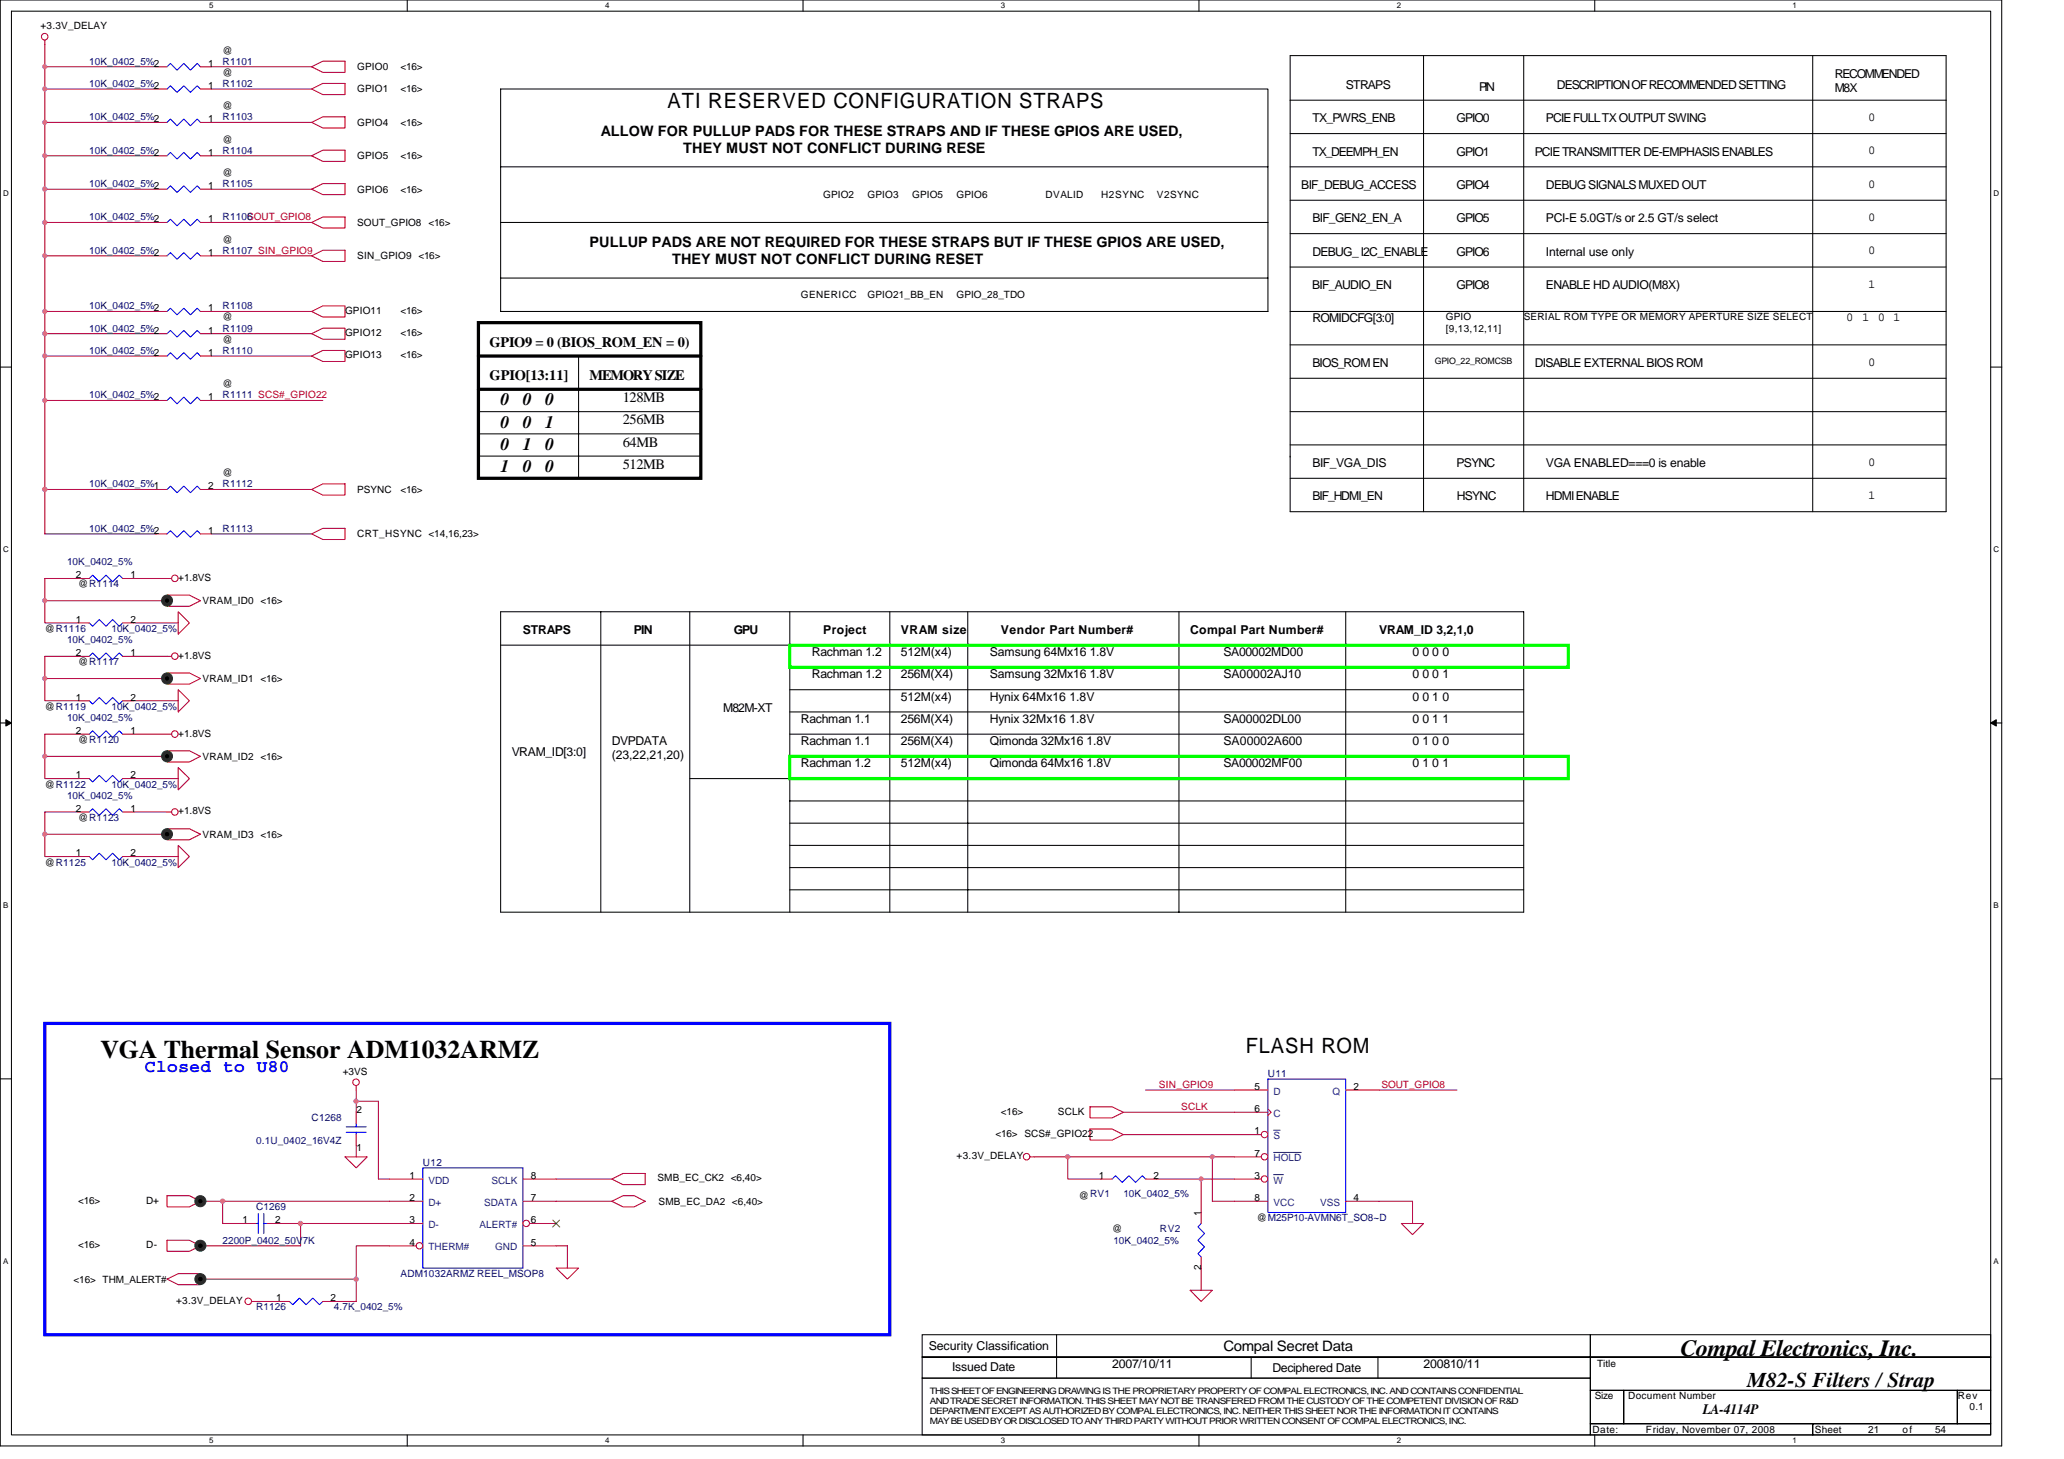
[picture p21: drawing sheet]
<svg xmlns="http://www.w3.org/2000/svg" width="297mm" height="210mm" viewBox="0 0 297 210" stroke-linecap="round" stroke-linejoin="round" font-family="sans-serif">
<defs><g id="words">
<text font-size="3.7" x="14.5" y="152.2">VGA Thermal Sensor ADM1032ARMZ</text>
<text font-size="3.3" x="241.8" y="195.1">Compal Electronics, Inc.</text>
<g font-size="3">
<text x="96.1" y="15.5">ATI RESERVED CONFIGURATION STRAPS</text>
<text x="179.3" y="151.6">FLASH ROM</text>
<text x="251.4" y="199.6">M82-S Filters / Strap</text>
</g>
<g font-size="2.5">
<text x="72" y="58.3">0</text>
<text x="75.3" y="58.3">0</text>
<text x="78.4" y="58.3">0</text>
<text x="72" y="61.5">0</text>
<text x="72" y="64.7">0</text>
<text x="75.3" y="61.5">0</text>
<text x="75.3" y="64.7">1</text>
<text x="78.4" y="61.5">1</text>
<text x="78.4" y="64.7">0</text>
<text x="72" y="67.9">1</text>
<text x="75.3" y="67.9">0</text>
<text x="78.4" y="67.9">0</text>
</g>
<text font-size="2.5" fill="#00f" x="20.8" y="154.2">Closed to U80</text>
<g font-size="2.1">
<text x="86.5" y="19.5">ALLOW FOR PULLUP PADS FOR THESE STRAPS AND IF THESE GPIOS ARE USED,</text>
<text x="98.3" y="22">THEY MUST NOT CONFLICT DURING RESE</text>
<text x="84.9" y="35.5">PULLUP PADS ARE NOT REQUIRED FOR THESE STRAPS BUT IF THESE GPIOS ARE USED,</text>
<text x="96.7" y="38">THEY MUST NOT CONFLICT DURING RESET</text>
<text x="70.5" y="49.9">GPIO9 = 0 (BIOS_ROM_EN = 0)</text>
<text x="70.5" y="54.7">GPIO[13:11]</text>
<text x="84.9" y="54.7">MEMORY SIZE</text>
<text x="89.6" y="57.8">128MB</text>
<text x="89.6" y="64.3">64MB</text>
<text x="89.6" y="61.1">256MB</text>
<text x="89.6" y="67.5">512MB</text>
<text x="176.1" y="194.4">Compal Secret Data</text>
<text x="245" y="203.5">LA-4114P</text>
</g>
<g font-size="1.8">
<text x="264.1" y="11.2">RECOMMENDED</text>
<text x="188.9" y="17.6">TX_PWRS_ENB</text>
<text x="193.7" y="12.8">STRAPS</text>
<text x="209.6" y="17.6">GPIO0</text>
<text x="212.9" y="13.1">PIN</text>
<text x="222.5" y="17.6">PCIE FULL TX OUTPUT SWING</text>
<text x="224.1" y="12.8">DESCRIPTION OF RECOMMENDED SETTING</text>
<text x="264.1" y="13.2">M8X</text>
<text x="268.9" y="17.4">0</text>
<text x="188.9" y="22.4">TX_DEEMPH_EN</text>
<text x="209.6" y="22.4">GPIO1</text>
<text x="220.9" y="22.4">PCIE TRANSMITTER DE-EMPHASIS ENABLES</text>
<text x="268.9" y="22.2">0</text>
<text x="187.3" y="27.2">BIF_DEBUG_ACCESS</text>
<text x="209.6" y="27.2">GPIO4</text>
<text x="222.5" y="27.2">DEBUG SIGNALS MUXED OUT</text>
<text x="268.9" y="27">0</text>
<text x="188.9" y="32">BIF_GEN2_EN_A</text>
<text x="209.6" y="32">GPIO5</text>
<text x="222.5" y="32">PCI-E 5.0GT/s or 2.5 GT/s select</text>
<text x="268.9" y="31.8">0</text>
<text x="188.8" y="41.6">BIF_AUDIO_EN</text>
<text x="188.9" y="36.8">DEBUG_ I2C_ENABLE</text>
<text x="209.6" y="41.6">GPIO8</text>
<text x="209.6" y="36.8">GPIO6</text>
<text x="222.5" y="41.6">ENABLE HD AUDIO(M8X)</text>
<text x="222.5" y="36.8">Internal use only</text>
<text x="268.9" y="36.6">0</text>
<text x="268.9" y="41.4">1</text>
<text x="188.9" y="46.4">ROMIDCFG[3:0]</text>
<text x="265.7" y="46.2">0</text>
<text x="268" y="46.2">1 0 1</text>
<text x="188.9" y="52.8">BIOS_ROM EN</text>
<text x="220.9" y="52.8">DISABLE EXTERNAL BIOS ROM</text>
<text x="268.9" y="52.6">0</text>
<text x="188.9" y="72">BIF_HDMI_EN</text>
<text x="188.9" y="67.2">BIF_VGA_DIS</text>
<text x="209.6" y="67.2">PSYNC</text>
<text x="209.7" y="72">HSYNC</text>
<text x="222.5" y="67.2">VGA ENABLED===0 is enable</text>
<text x="222.5" y="72">HDMI ENABLE</text>
<text x="268.9" y="67">0</text>
<text x="268.9" y="71.8">1</text>
<text x="75.3" y="91.2">STRAPS</text>
<text x="91.2" y="91.2">PIN</text>
<text x="105.6" y="91.2">GPU</text>
<text x="116.9" y="94.4">Rachman 1.2</text>
<text x="118.5" y="91.2">Project</text>
<text x="129.7" y="94.4">512M(x4)</text>
<text x="129.7" y="91.2">VRAM size</text>
<text x="142.5" y="94.4">Samsung 64Mx16 1.8V</text>
<text x="144.1" y="91.2">Vendor Part Number#</text>
<text x="171.3" y="91.2">Compal Part Number#</text>
<text x="176.1" y="94.4">SA00002MD00</text>
<text x="198.5" y="91.2">VRAM_ID 3,2,1,0</text>
<text x="203.3" y="94.4">0 0 0 0</text>
<text x="116.9" y="97.6">Rachman 1.2</text>
<text x="129.7" y="97.6">256M(X4)</text>
<text x="129.7" y="100.8">512M(x4)</text>
<text x="142.5" y="97.6">Samsung 32Mx16 1.8V</text>
<text x="142.5" y="100.8">Hynix 64Mx16 1.8V</text>
<text x="176.1" y="97.6">SA00002AJ10</text>
<text x="203.3" y="97.6">0 0 0 1</text>
<text x="203.3" y="100.8">0 0 1 0</text>
<text x="88" y="107.2">DVPDATA</text>
<text x="104.1" y="102.4">M82M-XT</text>
<text x="115.3" y="104">Rachman 1.1</text>
<text x="115.3" y="107.2">Rachman 1.1</text>
<text x="129.7" y="104">256M(X4)</text>
<text x="129.7" y="107.2">256M(X4)</text>
<text x="142.5" y="107.2">Qimonda 32Mx16 1.8V</text>
<text x="142.5" y="104">Hynix 32Mx16 1.8V</text>
<text x="176.1" y="107.2">SA00002A600</text>
<text x="176.1" y="104">SA00002DL00</text>
<text x="203.3" y="107.2">0 1 0 0</text>
<text x="203.3" y="104">0 0 1 1</text>
<text x="73.7" y="108.8">VRAM_ID[3:0]</text>
<text x="88" y="109.2">(23,22,21,20)</text>
<text x="115.3" y="110.4">Rachman 1.2</text>
<text x="129.7" y="110.4">512M(x4)</text>
<text x="142.5" y="110.4">Qimonda 64Mx16 1.8V</text>
<text x="176.1" y="110.4">SA00002MF00</text>
<text x="203.3" y="110.4">0 1 0 1</text>
<text x="133.7" y="194.2">Security Classification</text>
<text x="137" y="197.3">Issued Date</text>
<text x="160.1" y="196.8">2007/10/11</text>
<text x="183.1" y="197.4">Deciphered Date</text>
<text x="204.9" y="196.8">200810/11</text>
</g>
<g font-size="1.4">
<text x="5.8" y="4.2">+3.3V_DELAY</text>
<text x="30" y="9.6">1</text>
<text x="32" y="7.7">@</text>
<text x="32" y="10.9">@</text>
<text x="51.4" y="10.1">GPIO0</text>
<text x="57.7" y="10.1">&lt;16&gt;</text>
<text x="30" y="17.6">1</text>
<text x="30" y="12.8">1</text>
<text x="32" y="15.7">@</text>
<text x="51.4" y="13.3">GPIO1</text>
<text x="57.7" y="13.3">&lt;16&gt;</text>
<text x="30" y="22.4">1</text>
<text x="32" y="20.5">@</text>
<text x="51.4" y="18.1">GPIO4</text>
<text x="51.4" y="22.9">GPIO5</text>
<text x="57.7" y="18.1">&lt;16&gt;</text>
<text x="57.7" y="22.9">&lt;16&gt;</text>
<text x="30" y="27.2">1</text>
<text x="32" y="25.3">@</text>
<text x="51.4" y="27.7">GPIO6</text>
<text x="57.7" y="27.7">&lt;16&gt;</text>
<text x="118.5" y="28.5">GPIO2</text>
<text x="124.9" y="28.5">GPIO3</text>
<text x="131.3" y="28.5">GPIO5</text>
<text x="137.7" y="28.5">GPIO6</text>
<text x="150.5" y="28.5">DVALID</text>
<text x="158.5" y="28.5">H2SYNC</text>
<text x="166.5" y="28.5">V2SYNC</text>
<text x="30" y="32">1</text>
<text x="32" y="34.9">@</text>
<text x="51.4" y="32.5">SOUT_GPIO8 &lt;16&gt;</text>
<text x="30" y="36.8">1</text>
<text x="51.4" y="37.3">SIN_GPIO9 &lt;16&gt;</text>
<text x="30" y="44.8">1</text>
<text x="30" y="48">1</text>
<text x="32" y="46.1">@</text>
<text x="49.7" y="45.1">GPIO11</text>
<text x="57.7" y="45.1">&lt;16&gt;</text>
<text x="115.3" y="42.9">GENERICC</text>
<text x="124.9" y="42.9">GPIO21_BB_EN</text>
<text x="137.7" y="42.9">GPIO_28_TDO</text>
<text x="208.1" y="46.1">GPIO</text>
<text x="208.1" y="47.8">[9,13,12,11]</text>
<text x="219.3" y="46.1">SERIAL ROM TYPE OR MEMORY APERTURE SIZE SELECT</text>
<text x="30" y="51.2">1</text>
<text x="32" y="49.3">@</text>
<text x="49.7" y="48.3">GPIO12</text>
<text x="49.7" y="51.5">GPIO13</text>
<text x="57.7" y="48.3">&lt;16&gt;</text>
<text x="57.7" y="51.5">&lt;16&gt;</text>
<text x="30" y="57.6">1</text>
<text x="32" y="55.7">@</text>
<text x="30" y="70.4">2</text>
<text x="32" y="68.5">@</text>
<text x="51.4" y="70.9">PSYNC</text>
<text x="57.7" y="70.9">&lt;16&gt;</text>
<text x="30" y="76.8">1</text>
<text x="51.4" y="77.3">CRT_HSYNC &lt;14,16,23&gt;</text>
<text x="10.9" y="83.2">2</text>
<text x="18.8" y="83.2">1</text>
<text x="25.7" y="83.5">+1.8VS</text>
<text x="10.9" y="89.6">1</text>
<text x="11.3" y="84.5">@R1114</text>
<text x="18.8" y="89.6">2</text>
<text x="29.2" y="86.9">VRAM_ID0 &lt;16&gt;</text>
<text x="6.5" y="90.9">@R1116</text>
<text x="10.9" y="94.4">2</text>
<text x="11.3" y="95.7">@R1117</text>
<text x="18.8" y="94.4">1</text>
<text x="25.7" y="94.7">+1.8VS</text>
<text x="10.9" y="100.8">1</text>
<text x="18.8" y="100.8">2</text>
<text x="29.2" y="98.1">VRAM_ID1 &lt;16&gt;</text>
<text x="6.5" y="102.1">@R1119</text>
<text x="10.9" y="105.6">2</text>
<text x="11.3" y="106.9">@R1120</text>
<text x="18.8" y="105.6">1</text>
<text x="25.7" y="106">+1.8VS</text>
<text x="6.5" y="113.3">@R1122</text>
<text x="10.9" y="112">1</text>
<text x="18.8" y="112">2</text>
<text x="29.2" y="109.3">VRAM_ID2 &lt;16&gt;</text>
<text x="10.9" y="116.8">2</text>
<text x="11.3" y="118.1">@R1123</text>
<text x="18.8" y="116.8">1</text>
<text x="25.7" y="117.2">+1.8VS</text>
<text x="6.5" y="124.5">@R1125</text>
<text x="10.9" y="123.2">1</text>
<text x="18.8" y="123.2">2</text>
<text x="29.2" y="120.5">VRAM_ID3 &lt;16&gt;</text>
<text x="49.3" y="154.6">+3VS</text>
<text x="51.3" y="160.2">2</text>
<text x="144.1" y="160.4">&lt;16&gt;</text>
<text x="152.2" y="160.4">SCLK</text>
<text x="180.5" y="156.8">5</text>
<text x="180.5" y="160">6</text>
<text x="194.8" y="156.8">2</text>
<text x="51.3" y="165.7">1</text>
<text x="137.7" y="166.8">+3.3V_DELAY</text>
<text x="143.3" y="163.6">&lt;16&gt; SCS#_GPIO22</text>
<text x="180.5" y="163.2">1</text>
<text x="180.5" y="166.4">7</text>
<text x="11.3" y="173.2">&lt;16&gt;</text>
<text x="21" y="173.2">D+</text>
<text x="58.9" y="169.6">1</text>
<text x="58.9" y="172.8">2</text>
<text x="76.4" y="169.6">8</text>
<text x="76.4" y="172.8">7</text>
<text x="94.6" y="170">SMB_EC_CK2 &lt;6,40&gt;</text>
<text x="94.8" y="173.3">SMB_EC_DA2 &lt;6,40&gt;</text>
<text x="155.3" y="172.5">@RV1</text>
<text x="158.1" y="169.6">1</text>
<text x="166" y="169.6">2</text>
<text x="180.5" y="169.6">3</text>
<text x="180.5" y="172.8">8</text>
<text x="194.8" y="172.8">4</text>
<text x="11.3" y="179.6">&lt;16&gt;</text>
<text x="21" y="179.6">D-</text>
<text x="34.9" y="176">1</text>
<text x="39.6" y="176">2</text>
<text x="58.9" y="179.2">4</text>
<text x="58.9" y="176">3</text>
<text x="76.4" y="176">6</text>
<text x="76.4" y="179.2">5</text>
<text x="160.1" y="177.3">@</text>
<text x="172.8" y="174.9" transform="rotate(-90 172.8 174.9)">1</text>
<text x="180.9" y="175.7">@M25P10-AVMN6T_SO8~D</text>
<text x="10.6" y="184.5">&lt;16&gt; THM_ALERT#</text>
<text x="172.8" y="182.8" transform="rotate(-90 172.8 182.8)">2</text>
<text x="25.3" y="187.6">+3.3V_DELAY</text>
<text x="39.7" y="187.2">1</text>
<text x="47.6" y="187.2">2</text>
<text x="229.8" y="196.7">Title</text>
<text x="229.5" y="201.3">Size</text>
<text x="234.3" y="201.3">Document Number</text>
<text x="281.7" y="201.3">Rev</text>
<text x="283.4" y="202.9">0.1</text>
<text x="229.2" y="206.1">Date:</text>
<text x="236.9" y="206.1">Friday, November 07, 2008</text>
<text x="261.2" y="206.1">Sheet</text>
<text x="268.9" y="206.1">21</text>
<text x="273.8" y="206.1">of</text>
<text x="278.5" y="206.1">54</text>
</g>
<g font-size="1.4" fill="#000080">
<text x="12.8" y="9.3">10K_0402_5%2</text>
<text x="32" y="9.3">R1101</text>
<text x="12.8" y="17.3">10K_0402_5%2</text>
<text x="12.8" y="12.5">10K_0402_5%2</text>
<text x="32" y="17.3">R1103</text>
<text x="32" y="12.5">R1102</text>
<text x="12.8" y="22.1">10K_0402_5%2</text>
<text x="32" y="22.1">R1104</text>
<text x="12.8" y="26.9">10K_0402_5%2</text>
<text x="32" y="26.9">R1105</text>
<text x="12.8" y="31.7">10K_0402_5%2</text>
<text x="32" y="31.7">R1106</text>
<text x="12.8" y="36.5">10K_0402_5%2</text>
<text x="32" y="36.5">R1107 SIN_GPIO9</text>
<text x="12.8" y="44.5">10K_0402_5%2</text>
<text x="12.8" y="47.7">10K_0402_5%2</text>
<text x="32" y="44.5">R1108</text>
<text x="32" y="47.7">R1109</text>
<text x="12.8" y="50.9">10K_0402_5%2</text>
<text x="32" y="50.9">R1110</text>
<text x="12.8" y="57.3">10K_0402_5%2</text>
<text x="32" y="57.3">R1111 SCS#_GPIO22</text>
<text x="12.8" y="70.1">10K_0402_5%1</text>
<text x="32" y="70.1">R1112</text>
<text x="12.8" y="76.5">10K_0402_5%2</text>
<text x="32" y="76.5">R1113</text>
<text x="9.6" y="81.3">10K_0402_5%</text>
<text x="9.6" y="92.5">10K_0402_5%</text>
<text x="16" y="90.9">10K_0402_5%</text>
<text x="9.6" y="103.7">10K_0402_5%</text>
<text x="16" y="102.1">10K_0402_5%</text>
<text x="16" y="113.3">10K_0402_5%</text>
<text x="9.6" y="114.9">10K_0402_5%</text>
<text x="16" y="124.5">10K_0402_5%</text>
<text x="182.5" y="154.9">U11</text>
<text x="44.8" y="161.3">C1268</text>
<text x="36.8" y="164.5">0.1U_0402_16V4Z</text>
<text x="60.9" y="167.7">U12</text>
<text x="161.7" y="172.2">10K_0402_5%</text>
<text x="32" y="178.9">2200P_0402_50V7K</text>
<text x="36.8" y="174.1">C1269</text>
<text x="160.2" y="178.9">10K_0402_5%</text>
<text x="166.9" y="177.3">RV2</text>
<text x="57.7" y="183.7">ADM1032ARMZ REEL_MSOP8</text>
<text x="36.8" y="188.5">R1126</text>
<text x="48" y="188.5">4.7K_0402_5%</text>
</g>
<g font-size="1.4" fill="#f00">
<text x="35.6" y="31.7">SOUT_GPIO8</text>
<text x="166.8" y="156.5">SIN_GPIO9</text>
<text x="170" y="159.7">SCLK</text>
<text x="198.8" y="156.5">SOUT_GPIO8</text>
</g>
<g font-size="1.4" fill="#004080">
<text x="183.3" y="157.5">D</text>
<text x="183.3" y="160.7">C</text>
<text x="191.7" y="157.5">Q</text>
<text x="183.3" y="163.9">S</text>
<text x="183.3" y="167.1">HOLD</text>
<text x="61.7" y="170.3">VDD</text>
<text x="61.7" y="173.5">D+</text>
<text x="69.7" y="173.5">SDATA</text>
<text x="70.7" y="170.3">SCLK</text>
<text x="183.3" y="173.5">VCC</text>
<text x="183.3" y="170.3">W</text>
<text x="190" y="173.5">VSS</text>
<text x="61.7" y="179.9">THERM#</text>
<text x="61.7" y="176.7">D-</text>
<text x="69" y="176.7">ALERT#</text>
<text x="71.3" y="179.9">GND</text>
</g>
<g font-size="1.3">
<text x="206.5" y="52.4">GPIO_22_ROMCSB</text>
<text x="133.8" y="200.5">THIS SHEET OF ENGINEERING DRAWING IS THE PROPRIETARY PROPERTY OF COMPAL ELECTRONICS, INC. AND CONTAINS CONFIDENTIAL</text>
<text x="133.8" y="202">AND TRADE SECRET INFORMATION. THIS SHEET MAY NOT BE TRANSFERED FROM THE CUSTODY OF THE COMPETENT DIVISION OF R&amp;D</text>
<text x="133.8" y="203.5">DEPARTMENT EXCEPT AS AUTHORIZED BY COMPAL ELECTRONICS, INC. NEITHER THIS SHEET NOR THE INFORMATION IT CONTAINS</text>
<text x="133.8" y="204.9">MAY BE USED BY OR DISCLOSED TO ANY THIRD PARTY WITHOUT PRIOR WRITTEN CONSENT OF COMPAL ELECTRONICS, INC.</text>
</g>
<g font-size="1.1">
<text x="30.1" y="1.2">5</text>
<text x="87.1" y="1.2">4</text>
<text x="144" y="1.2">3</text>
<text x="201" y="1.2">2</text>
<text x="258" y="1.2">1</text>
<text x=".4" y="28.2">D</text>
<text x="286.9" y="28.2">D</text>
<text x=".4" y="79.4">C</text>
<text x="286.9" y="79.4">C</text>
<text x=".4" y="130.6">B</text>
<text x="286.9" y="130.6">B</text>
<text x=".4" y="181.8">A</text>
<text x="286.9" y="181.8">A</text>
<text x="30.1" y="207.6">5</text>
<text x="87.1" y="207.6">4</text>
<text x="144" y="207.6">3</text>
<text x="201" y="207.6">2</text>
<text x="258" y="207.6">1</text>
</g>
</g></defs>
<path d="M0 0h288.1v208h-288.1zM1.6 1.6h284.9v204.8h-284.9z" fill="none" stroke="#000" stroke-width=".15"/>
<g fill="#fff">
<path d="M30.1 .2h.6v1.2h-.6z"/>
<path d="M30.1 206.6h.6v1.3h-.6z"/>
</g>
<path d="M58.6 0v1.6M58.6 206.4v1.6" fill="none" stroke="#000" stroke-width=".15"/>
<g fill="#fff">
<path d="M87.1 .2h.6v1.2h-.6z"/>
<path d="M87.1 206.6h.6v1.3h-.6z"/>
</g>
<path d="M115.6 0v1.6M115.6 206.4v1.6" fill="none" stroke="#000" stroke-width=".15"/>
<g fill="#fff">
<path d="M144 .2h.6v1.2h-.6z"/>
<path d="M144 206.6h.6v1.3h-.6z"/>
</g>
<path d="M172.5 0v1.6M172.5 206.4v1.6" fill="none" stroke="#000" stroke-width=".15"/>
<g fill="#fff">
<path d="M201 .2h.6v1.2h-.6z"/>
<path d="M201 206.6h.6v1.3h-.6z"/>
</g>
<path d="M229.5 0v1.6M229.5 206.4v1.6" fill="none" stroke="#000" stroke-width=".15"/>
<g fill="#fff">
<path d="M258 .2h.6v1.2h-.6z"/>
<path d="M258 206.6h.6v1.3h-.6z"/>
<path d="M.4 27.2h.8v1.3h-.8z"/>
<path d="M286.9 27.2h.8v1.3h-.8z"/>
<path d="M.4 78.4h.8v1.3h-.8z"/>
<path d="M286.9 78.4h.8v1.3h-.8z"/>
</g>
<path d="M0 52.8h1.6M286.5 52.8h1.6" fill="none" stroke="#000" stroke-width=".15"/>
<g fill="#fff">
<path d="M.4 129.6h.8v1.3h-.8z"/>
<path d="M286.9 129.6h.7v1.3h-.7z"/>
</g>
<path d="M0 104h1.6M286.5 104h1.6" fill="none" stroke="#000" stroke-width=".15"/>
<path d="M.8 103.5l.8 .5-.8 .5zM286.5 104l.8-.5v1z" fill="#000" stroke="#000" stroke-width=".14"/>
<g fill="#fff">
<path d="M.4 180.8h.8v1.3h-.8z"/>
<path d="M286.9 180.8h.7v1.3h-.7z"/>
</g>
<g fill="none" stroke="#000" stroke-width=".15">
<path d="M72 12.8h110.5v32h-110.5zM185.7 19.2h94.4M185.7 8h94.4v65.6h-94.4zM185.7 14.4h94.4M204.9 8v65.6M219.3 8v65.6M260.9 8v65.6M72 24h110.5M72 32h110.5M185.7 38.4h94.4M185.7 24h94.4M185.7 28.8h94.4"/>
<path d="M185.7 33.6h94.4M68.9 59.2h32M72 40h110.5M83.3 51.2v17.6M185.7 59.2h94.4M185.7 49.6h94.4M185.7 54.4h94.4M185.7 44.8h94.4M68.9 65.6h32M68.9 62.4h32M185.7 65.6h.1M185.7 64h94.4"/>
<path d="M185.7 68.8h94.4M72 88h147.3v43.2h-147.3zM72 92.8h147.3M86.5 88v43.2M99.3 88v43.2M113.7 99.2h105.6M113.7 88v43.2M113.7 96h105.6M128.1 88v43.2M139.3 88v43.2M169.7 88v43.2M193.7 88v43.2"/>
<path d="M99.3 112h120M113.7 102.4h105.6M113.7 115.2h105.6M113.7 105.6h105.6M113.7 108.8h105.6M113.7 118.4h105.6M113.7 121.6h105.6M113.7 124.8h105.6M113.7 128h105.6M0 155.2h1.6M286.5 155.2h1.6M132.7 192h96.2v3.2h-96.2z"/>
<path d="M132.7 195.2h96.2v3.1h-96.2zM132.7 198.3h96.2v8.1h-96.2zM152.1 192v6.3M180.1 195.2v3.1M198.3 195.2v3.1M228.9 192h57.6v3.2h-57.6zM228.9 195.2h57.6v4.8h-57.6zM228.9 204.8h32v1.6h-32zM228.9 200h4.8v4.8h-4.8zM233.7 200h48v4.8h-48zM260.9 204.8h25.6v1.6h-25.6zM281.7 200h4.8v4.8h-4.8z"/>
</g>
<g fill="none" stroke="#800040" stroke-width=".15">
<path d="M6.5 6.4v3.2h16M6.5 9.6v27.2M6.5 12.8h16M6.5 17.6h16M30.5 12.8h14.3M30.5 17.6h14.3M30.5 9.6h14.3M6.5 36.8v8h16M6.5 32h16M6.5 22.4h16M6.5 36.8h16M6.5 27.2h16"/>
<path d="M30.5 32h14.3M30.5 22.4h14.3M30.5 36.8h14.3M30.5 27.2h14.3M6.5 44.8v32h16M6.5 48h16M6.5 51.2h16M6.5 57.6h16M30.5 48h14.3M30.5 51.2h14.3M30.5 57.6h16M30.5 44.8h14.3"/>
<path d="M6.5 70.4h16M30.5 70.4h14.3M30.5 76.8h14.3M6.5 97.6v3.2h4.8M6.5 86.4v3.2h4.8M6.5 86.4h17.5M6.5 97.6h17.5M11.3 83.2h-4.8v3.2M11.3 94.4h-4.8v3.2M19.3 89.6h6.4M19.3 83.2h4.7M19.3 94.4h4.7"/>
<path d="M6.5 108.8v3.2h4.8M6.5 108.8h17.5M11.3 105.6h-4.8v3.2M11.3 116.8h-4.8v3.2M19.3 100.8h6.4M19.3 112h6.4M19.3 105.6h4.7M19.3 116.8h4.7M6.5 120v3.2h4.8M6.5 120h17.5M19.3 123.2h6.4M51.3 158.4h3.2v11.2h1.5"/>
<path d="M51.3 156.8v3.2M164.9 156.8h12.8M198.5 156.8h11.2M28.8 172.8h27.2M32 172.8v3.2h3.3M40 176h16M43.3 176v3.2h-14.5M51.3 164.8v1.6M56 179.2h-4.7v4.8M80 169.6h8.1M80 172.8h8.1M80 179.2h1.7v3.2"/>
<path d="M148.9 166.4h28.8M153.7 166.4v3.2h4.8M161.7 163.2h16M161.7 160h16M166.5 169.6h11.2M172.9 169.6v4.8M174.5 166.4v6.4h3.2M198.5 172.8h4.8v3.2M28.8 184h22.5M36.8 187.2h3.2M51.3 184v3.2h-3.3M172.9 182.4v3.2"/>
</g>
<g fill="none" stroke="#f00" stroke-width=".15">
<path d="M6.5 5.8v.6M44.8 12.8l1.7-.8h3.2v1.6h-3.2zM44.8 17.6l1.7-.8h3.2v1.6h-3.2zM44.8 9.6l1.7-.8h3.2v1.6h-3.2zM44.8 32l1.7-.8h3.2v1.6h-3.2zM44.8 22.4l1.7-.8h3.2v1.6h-3.2zM44.8 36.8l1.7-.8h3.2v1.6h-3.2zM44.8 27.2l1.7-.8h3.2v1.6h-3.2zM44.8 48l1.7-.8h3.2v1.6h-3.2zM44.8 51.2l1.7-.8h3.2v1.6h-3.2zM44.8 44.8l1.7-.8h3.2v1.6h-3.2zM44.8 70.4l1.7-.8h3.2v1.6h-3.2z"/>
<path d="M44.8 76.8l1.7-.8h3.2v1.6h-3.2zM24 85.6h3.3l1.5 .8-1.5 .8h-3.3zM24 96.8h3.3l1.5 .8-1.5 .8h-3.3zM24 83.2h.7M24 94.4h.7M25.7 99.2l1.6 1.6-1.6 1.6zM25.7 88l1.6 1.6-1.6 1.6zM11.3 105.6h1.5M17.6 105.6h1.7M24 108h3.3l1.5 .8-1.5 .8h-3.3zM24 119.2h3.3l1.5 .8-1.5 .8h-3.3zM24 105.6h.7"/>
<path d="M24 116.8h.7M25.7 110.4l1.6 1.6-1.6 1.6zM11.3 123.2h1.5M17.6 123.2h1.7M25.7 121.6l1.6 1.6-1.6 1.6zM51.3 156.2v.6M156.9 159.2h3.2l1.6 .8-1.6 .8h-3.2zM24 172h3.3l1.5 .8-1.5 .8h-3.3zM24 178.4h3.3l1.5 .8-1.5 .8h-3.3zM49.7 166.4h3.1l-1.5 1.6zM56 169.6h4.9M88.1 172.8l1.6-.8h1.6l1.6 .8-1.6 .8h-1.6z"/>
<path d="M88.1 169.6l1.6-.8h3.2v1.6h-3.2zM148.2 166.4h.7M156.9 162.4h3.2l1.6 .8-1.6 .8h-3.2zM201.7 176h3.2l-1.6 1.6zM24 184l1.7-.8h3.1v1.6h-3.1zM36.2 187.2h.6M80 182.4h3.3l-1.6 1.6zM171.3 185.6h3.2l-1.6 1.6z"/>
<circle cx="6.4" cy="5.3" r=".47"/>
<circle cx="25.2" cy="94.4" r=".47"/>
<circle cx="25.2" cy="83.2" r=".47"/>
<circle cx="25.2" cy="105.6" r=".47"/>
<circle cx="25.2" cy="116.8" r=".47"/>
<circle cx="51.2" cy="155.7" r=".47"/>
<circle cx="147.7" cy="166.4" r=".47"/>
<circle cx="35.7" cy="187.2" r=".47"/>
</g>
<g fill="#008000" stroke="#008000" stroke-width=".15">
<circle cx="28.8" cy="179.2" r=".79"/>
<circle cx="28.8" cy="172.8" r=".8"/>
<circle cx="28.8" cy="184" r=".79"/>
<circle cx="24" cy="108.8" r=".79"/>
<circle cx="24" cy="120" r=".78"/>
<circle cx="24" cy="86.4" r=".79"/>
<circle cx="24" cy="97.6" r=".79"/>
</g>
<g fill="#000" stroke="#008000" stroke-width=".15">
<circle cx="24" cy="97.6" r=".39"/>
<circle cx="24" cy="86.4" r=".39"/>
<circle cx="24" cy="108.8" r=".39"/>
<circle cx="24" cy="120" r=".4"/>
<circle cx="28.8" cy="172.8" r=".39"/>
<circle cx="28.8" cy="179.2" r=".41"/>
<circle cx="28.8" cy="184" r=".41"/>
</g>
<path d="M6.5 147.2h121.6v44.8h-121.6z" fill="none" stroke="#00f" stroke-width=".47"/>
<path d="M68.9 46.4h32v22.4h-32zM68.9 56h32M68.9 51.2h32" fill="none" stroke="#000" stroke-width=".47"/>
<path d="M113.7 92.8h112v3.2h-112zM113.7 108.8h112v3.2h-112z" fill="none" stroke="#0f0" stroke-width=".47"/>
<path d="M12.8 105.6l.5-.5 1 1 1-1 .9 1 1-1 .4 .5M12.8 123.2l.5 .5 1-1 1 1 .9-1 1 1 .4-.5M60.9 168h14.4v14.4h-14.4z" fill="none" stroke="#00f" stroke-width=".15"/>
<circle cx="75.7" cy="176" r=".46" fill="#fff" stroke="#f00" stroke-width=".15"/>
<path d="M76.2 176h3.8" fill="none" stroke="#f00" stroke-width=".15"/>
<path d="M79.6 175.5l1 1M80.5 175.5l-1 1" fill="none" stroke="#804000" stroke-width=".14"/>
<circle cx="60.4" cy="179.2" r=".46" fill="#fff" stroke="#f00" stroke-width=".15"/>
<g fill="none" stroke="#f00" stroke-width=".15">
<path d="M22.5 17.6h1.5M22.5 9.6h1.5M28.8 17.6h1.7M28.8 9.6h1.7M22.5 32h1.5M22.5 22.4h1.5M22.5 36.8h1.5M28.8 32h1.7M28.8 22.4h1.7M28.8 36.8h1.7M22.5 51.2h1.5M22.5 57.6h1.5"/>
<path d="M22.5 44.8h1.5M28.8 51.2h1.7M28.8 57.6h1.7M28.8 44.8h1.7M22.5 76.8h1.5M22.5 70.4h1.5M28.8 76.8h1.7M28.8 70.4h1.7M11.3 83.2h1.5M11.3 89.6h1.5M11.3 94.4h1.5M17.6 83.2h1.7"/>
<path d="M17.6 89.6h1.7M17.6 94.4h1.7M11.3 112h1.5M11.3 116.8h1.5M11.3 100.8h1.5M17.6 112h1.7M17.6 116.8h1.7M17.6 100.8h1.7M35.3 176h1.5M38.5 176h1.5M51.3 160v1.6M51.3 163.2v1.6"/>
<path d="M56 179.2h3.9M56 172.8h4.9M56 176h4.9M75.3 179.2h4.7M75.3 172.8h4.7M75.3 169.6h4.7M172.9 174.4v1.6M172.9 180.8v1.6"/>
</g>
<g fill="none" stroke="#00f" stroke-width=".15">
<path d="M24 17.6l.5-.5 1 1 1-1 .9 1 1-1 .4 .5M24 9.6l.5-.5 1 1 1-1 .9 1 1-1 .4 .5M24 32l.5-.5 1 1 1-1 .9 1 1-1 .4 .5M24 22.4l.5-.5 1 1 1-1 .9 1 1-1 .4 .5M24 36.8l.5-.5 1 1 1-1 .9 1 1-1 .4 .5M24 51.2l.5-.5 1 1 1-1 .9 1 1-1 .4 .5M24 57.6l.5-.5 1 1 1-1 .9 1 1-1 .4 .5M24 44.8l.5-.5 1 1 1-1 .9 1 1-1 .4 .5M24 76.8l.5-.5 1 1 1-1 .9 1 1-1 .4 .5M24 70.4l.5-.5 1 1 1-1 .9 1 1-1 .4 .5M12.8 83.2l.5-.5 1 1 1-1 .9 1 1-1 .4 .5M12.8 89.6l.5 .5 1-1 1 1 .9-1 1 1 .4-.5"/>
<path d="M12.8 94.4l.5-.5 1 1 1-1 .9 1 1-1 .4 .5M12.8 112l.5 .5 1-1 1 1 .9-1 1 1 .4-.5M12.8 116.8l.5-.4 1 .9 1-.9 .9 .9 1-.9 .4 .4M12.8 100.8l.5 .5 1-.9 1 .9 .9-.9 1 .9 .4-.5M182.5 155.2h11.2v19.2h-11.2zM36.8 176h.4M37.2 174.6v2.9M38 176h.5M38 174.6v2.9M49.8 162.1h2.9M49.8 162.9h2.9M51.3 161.6v.5"/>
<path d="M51.3 162.9v.3M172.9 176l-.5 .5 1 1-1 .9 1 1-1 1 .5 .4"/>
</g>
<circle cx="182" cy="163.2" r=".46" fill="#fff" stroke="#f00" stroke-width=".15"/>
<path d="M193.7 156.8h4.8M177.7 163.2h3.8M177.7 172.8h4.8" fill="none" stroke="#f00" stroke-width=".15"/>
<path d="M183.3 162.6h.9" fill="none" stroke="#004080" stroke-width=".14"/>
<circle cx="182" cy="166.4" r=".46" fill="#fff" stroke="#f00" stroke-width=".15"/>
<path d="M177.7 156.8h4.8M182.5 159.6l.4 .4-.4 .5M177.7 166.4h3.8M177.7 160h4.8M193.7 172.8h4.8" fill="none" stroke="#f00" stroke-width=".15"/>
<path d="M183.3 165.8h4" fill="none" stroke="#004080" stroke-width=".14"/>
<circle cx="182" cy="169.6" r=".46" fill="#fff" stroke="#f00" stroke-width=".15"/>
<path d="M22.5 12.8h1.5M28.8 12.8h1.7M22.5 27.2h1.5M28.8 27.2h1.7M22.5 48h1.5M28.8 48h1.7M158.5 169.6h1.6M164.9 169.6h1.6M177.7 169.6h3.8M40 187.2h1.7M46.5 187.2h1.5" fill="none" stroke="#f00" stroke-width=".15"/>
<path d="M183.3 169h1.4" fill="none" stroke="#004080" stroke-width=".14"/>
<path d="M24 12.8l.5-.5 1 1 1-1 .9 1 1-1 .4 .5M24 27.2l.5-.5 1 1 1-1 .9 1 1-1 .4 .5M24 48l.5-.5 1 1 1-1 .9 1 1-1 .4 .5M160.1 169.6l.4-.5 1 1 1-1 .9 1 1-1 .5 .5M41.7 187.2l.4 .5 1-.9 .9 .9 1-.9 1 .9 .5-.5" fill="none" stroke="#00f" stroke-width=".15"/>
<g fill="#f0f" stroke="#f0f" stroke-width=".15">
<circle cx="6.4" cy="97.6" r=".31"/>
<circle cx="6.4" cy="86.4" r=".31"/>
<circle cx="51.2" cy="158.4" r=".31"/>
<circle cx="32" cy="172.8" r=".31"/>
<circle cx="43.2" cy="176" r=".32"/>
<circle cx="6.4" cy="108.8" r=".31"/>
<circle cx="6.4" cy="120" r=".32"/>
<circle cx="6.4" cy="70.4" r=".31"/>
<circle cx="6.4" cy="17.6" r=".31"/>
<circle cx="6.4" cy="12.8" r=".31"/>
<circle cx="6.4" cy="9.6" r=".31"/>
<circle cx="6.4" cy="22.4" r=".31"/>
<circle cx="153.7" cy="166.4" r=".31"/>
<circle cx="174.5" cy="166.4" r=".31"/>
<circle cx="172.9" cy="169.6" r=".31"/>
<circle cx="6.4" cy="32" r=".32"/>
<circle cx="6.4" cy="44.8" r=".31"/>
<circle cx="6.4" cy="36.8" r=".31"/>
<circle cx="6.4" cy="48" r=".32"/>
<circle cx="6.4" cy="51.2" r=".32"/>
<circle cx="6.4" cy="57.6" r=".31"/>
<circle cx="6.4" cy="27.2" r=".32"/>
<circle cx="51.2" cy="184" r=".32"/>
</g>
<use href="#words"/>
</svg>
